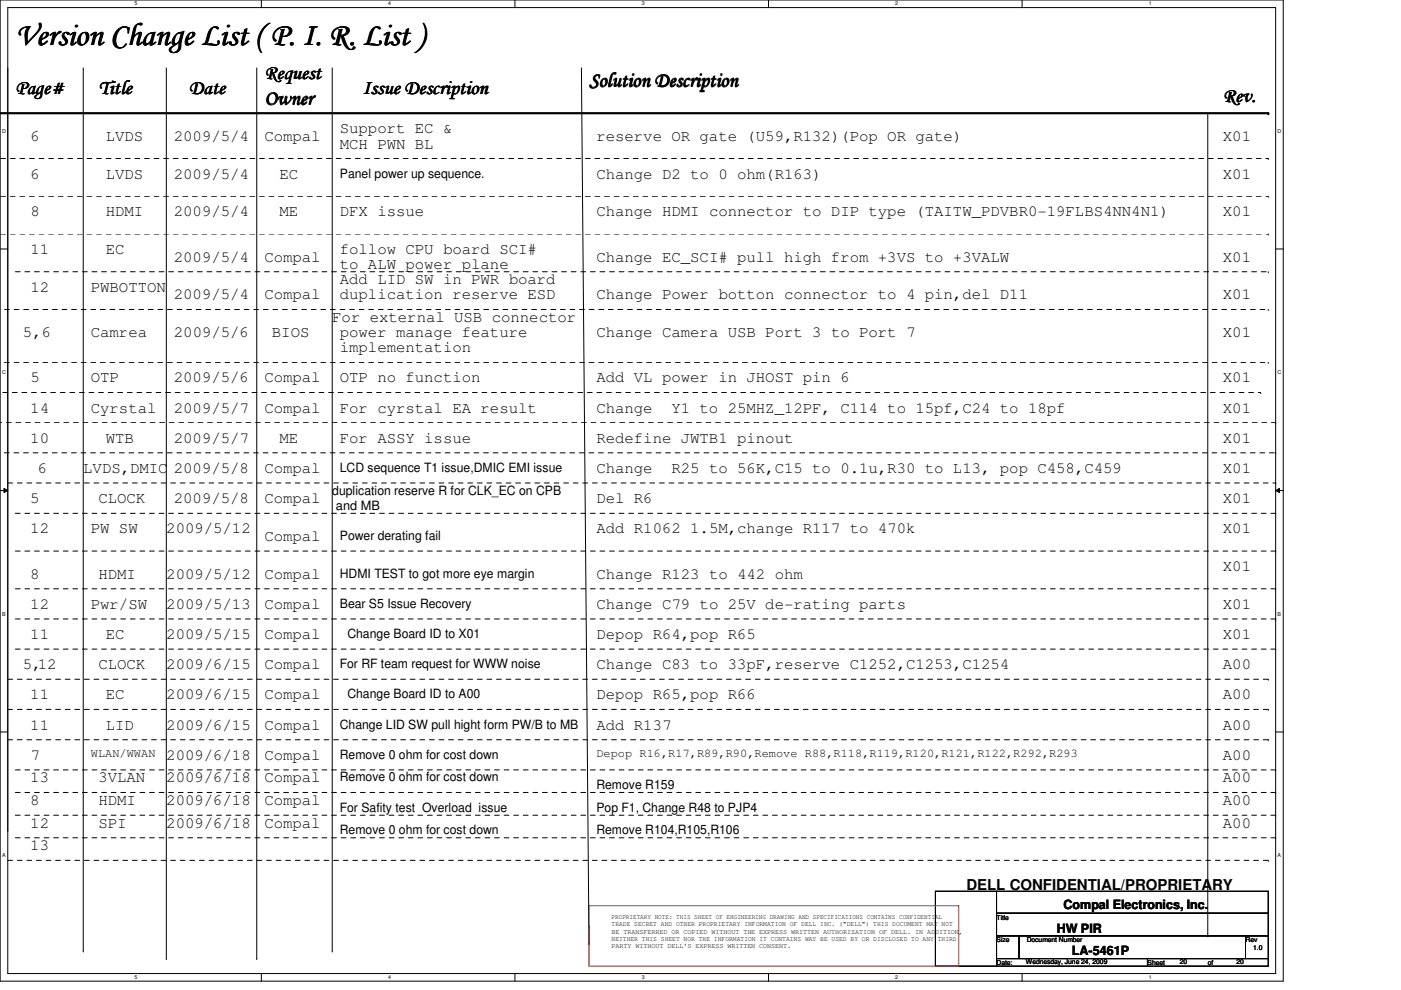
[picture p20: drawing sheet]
<svg xmlns="http://www.w3.org/2000/svg" width="297mm" height="210mm" viewBox="0 0 297 210" stroke-linecap="round" stroke-linejoin="round" font-family="sans-serif">
<defs><g id="words">
<text font-size="6.9" x="3.3" y="9.5">Version Change List ( P. I. R. List )</text>
<g font-size="4.3">
<text x="56.1" y="16.8">Request</text>
<text x="3.3" y="19.9">Page#</text>
<text x="20.9" y="20">Title</text>
<text x="40.1" y="19.9">Date</text>
<text x="56.1" y="22.1">Owner</text>
<text x="77" y="19.9">Issue Description</text>
<text x="125" y="18.3">Solution Description</text>
<text x="259.4" y="21.5">Rev.</text>
</g>
<g font-size="3.3">
<text x="6.4" y="29.9">6</text>
<text x="22.4" y="29.9">LVDS</text>
<text x="36.9" y="29.9">2009/5/4</text>
<text x="56" y="29.9">Compal</text>
<text x="72" y="28.3">Support EC &amp;</text>
<text x="126.4" y="29.9">reserve OR gate (U59,R132)(Pop OR gate)</text>
<text x="259.3" y="29.9">X01</text>
<text x="72" y="31.5">MCH PWN BL</text>
<text x="6.4" y="37.9">6</text>
<text x="22.4" y="37.9">LVDS</text>
<text x="36.9" y="37.9">2009/5/4</text>
<text x="59.3" y="37.9">EC</text>
<text x="126.4" y="37.9">Change D2 to 0 ohm(R163)</text>
<text x="259.3" y="37.9">X01</text>
<text x="6.4" y="45.9">8</text>
<text x="22.4" y="45.9">HDMI</text>
<text x="36.9" y="45.9">2009/5/4</text>
<text x="59.3" y="45.9">ME</text>
<text x="72" y="45.9">DFX issue</text>
<text x="126.4" y="45.9">Change HDMI connector to DIP type (TAITW_PDVBR0-19FLBS4NN4N1)</text>
<text x="259.3" y="45.9">X01</text>
<text x="6.4" y="53.9">11</text>
<text x="22.4" y="53.9">EC</text>
<text x="72" y="53.9">follow CPU board SCI#</text>
<text x="36.9" y="55.5">2009/5/4</text>
<text x="56" y="55.5">Compal</text>
<text x="72" y="57.1">to ALW power plane</text>
<text x="126.4" y="55.5">Change EC_SCI# pull high from +3VS to +3VALW</text>
<text x="259.3" y="55.5">X01</text>
<text x="6.4" y="61.9">12</text>
<text x="19.3" y="61.9">PWBOTTON</text>
<text x="36.9" y="63.5">2009/5/4</text>
<text x="56" y="63.5">Compal</text>
<text x="72" y="60.3">Add LID SW in PWR board</text>
<text x="72" y="63.5">duplication reserve ESD</text>
<text x="126.4" y="63.5">Change Power botton connector to 4 pin,del D11</text>
<text x="259.3" y="63.5">X01</text>
<text x="4.9" y="71.5">5,6</text>
<text x="19.3" y="71.5">Camrea</text>
<text x="36.9" y="71.5">2009/5/6</text>
<text x="57.7" y="71.5">BIOS</text>
<text x="70.4" y="68.3">For external USB connector</text>
<text x="72" y="71.5">power manage feature</text>
<text x="126.4" y="71.5">Change Camera USB Port 3 to Port 7</text>
<text x="259.3" y="71.5">X01</text>
<text x="72" y="74.7">implementation</text>
<text x="6.4" y="81.1">5</text>
<text x="19.3" y="81.1">OTP</text>
<text x="36.9" y="81.1">2009/5/6</text>
<text x="56" y="81.1">Compal</text>
<text x="72" y="81.1">OTP no function</text>
<text x="126.4" y="81.1">Add VL power in JHOST pin 6</text>
<text x="259.3" y="81.1">X01</text>
<text x="6.4" y="87.5">14</text>
<text x="19.3" y="87.5">Cyrstal</text>
<text x="36.9" y="87.5">2009/5/7</text>
<text x="56" y="87.5">Compal</text>
<text x="72" y="87.5">For cyrstal EA result</text>
<text x="126.4" y="87.5">Change</text>
<text x="142.4" y="87.5">Y1 to 25MHZ_12PF, C114 to 15pf,C24 to 18pf</text>
<text x="259.3" y="87.5">X01</text>
<text x="6.4" y="93.9">10</text>
<text x="22.4" y="93.9">WTB</text>
<text x="36.9" y="93.9">2009/5/7</text>
<text x="59.3" y="93.9">ME</text>
<text x="72" y="93.9">For ASSY issue</text>
<text x="126.4" y="93.9">Redefine JWTB1 pinout</text>
<text x="259.3" y="93.9">X01</text>
<text x="8" y="100.3">6</text>
<text x="17.6" y="100.3">LVDS,DMIC 2009/5/8</text>
<text x="56" y="100.3">Compal</text>
<text x="126.4" y="100.3">Change</text>
<text x="142.4" y="100.3">R25 to 56K,C15 to 0.1u,R30 to L13, pop C458,C459</text>
<text x="259.3" y="100.3">X01</text>
<text x="6.4" y="106.7">5</text>
<text x="20.9" y="106.7">CLOCK</text>
<text x="36.9" y="106.7">2009/5/8</text>
<text x="56" y="106.7">Compal</text>
<text x="126.4" y="106.7">Del R6</text>
<text x="259.3" y="106.7">X01</text>
<text x="6.4" y="113.1">12</text>
<text x="19.3" y="113.1">PW SW</text>
<text x="35.3" y="113.1">2009/5/12</text>
<text x="126.4" y="113.1">Add R1062 1.5M,change R117 to 470k</text>
<text x="259.3" y="113.1">X01</text>
<text x="56" y="114.7">Compal</text>
<text x="6.4" y="122.7">8</text>
<text x="20.9" y="122.7">HDMI</text>
<text x="35.3" y="122.7">2009/5/12</text>
<text x="56" y="122.7">Compal</text>
<text x="126.4" y="122.7">Change R123 to 442 ohm</text>
<text x="259.3" y="121.1">X01</text>
<text x="6.4" y="129.1">12</text>
<text x="19.3" y="129.1">Pwr/SW</text>
<text x="35.3" y="129.1">2009/5/13</text>
<text x="56" y="129.1">Compal</text>
<text x="126.4" y="129.1">Change C79 to 25V de-rating parts</text>
<text x="259.3" y="129.1">X01</text>
<text x="6.4" y="135.5">11</text>
<text x="22.4" y="135.5">EC</text>
<text x="35.3" y="135.5">2009/5/15</text>
<text x="56" y="135.5">Compal</text>
<text x="126.4" y="135.5">Depop R64,pop R65</text>
<text x="259.3" y="135.5">X01</text>
<text x="4.9" y="141.9">5,12</text>
<text x="20.9" y="141.9">CLOCK</text>
<text x="35.3" y="141.9">2009/6/15</text>
<text x="56" y="141.9">Compal</text>
<text x="126.4" y="141.9">Change C83 to 33pF,reserve C1252,C1253,C1254</text>
<text x="259.3" y="141.9">A00</text>
<text x="6.4" y="148.3">11</text>
<text x="22.4" y="148.3">EC</text>
<text x="35.3" y="148.3">2009/6/15</text>
<text x="56" y="148.3">Compal</text>
<text x="126.4" y="148.3">Depop R65,pop R66</text>
<text x="259.3" y="148.3">A00</text>
<text x="6.4" y="154.7">11</text>
<text x="22.4" y="154.7">LID</text>
<text x="35.3" y="154.7">2009/6/15</text>
<text x="56" y="154.7">Compal</text>
<text x="126.4" y="154.7">Add R137</text>
<text x="259.3" y="154.7">A00</text>
<text x="6.4" y="161.1">7</text>
<text x="35.3" y="161.1">2009/6/18</text>
<text x="56" y="161.1">Compal</text>
<text x="259.3" y="161.1">A00</text>
<text x="6.4" y="165.9">13</text>
<text x="20.9" y="165.9">3VLAN</text>
<text x="35.3" y="165.9">2009/6/18</text>
<text x="56" y="165.9">Compal</text>
<text x="259.3" y="165.9">A00</text>
<text x="6.4" y="170.7">8</text>
<text x="20.9" y="170.7">HDMI</text>
<text x="35.3" y="170.7">2009/6/18</text>
<text x="56" y="170.7">Compal</text>
<text x="259.3" y="170.7">A00</text>
<text x="6.4" y="175.5">12</text>
<text x="20.9" y="175.5">SPI</text>
<text x="35.3" y="175.5">2009/6/18</text>
<text x="56" y="175.5">Compal</text>
<text x="259.3" y="175.5">A00</text>
<text x="6.4" y="180.3">13</text>
</g>
<text font-size="3.2" x="204.9" y="188.6">DELL CONFIDENTIAL/PROPRIETARY</text>
<g font-size="2.7">
<text x="72" y="37.7">Panel power up sequence.</text>
<text x="72" y="100.1">LCD sequence T1 issue,DMIC EMI issue</text>
<text x="70.4" y="104.9">duplication reserve R for CLK_EC on CPB</text>
<text x="71.2" y="108.1">and MB</text>
<text x="72" y="114.5">Power derating fail</text>
<text x="72" y="122.5">HDMI TEST to got more eye margin</text>
<text x="72" y="128.9">Bear S5 Issue Recovery</text>
<text x="73.7" y="135.3">Change Board ID to X01</text>
<text x="72" y="141.7">For RF team request for WWW noise</text>
<text x="73.7" y="148.1">Change Board ID to A00</text>
<text x="72" y="154.5">Change LID SW pull hight form PW/B to MB</text>
<text x="72" y="160.9">Remove 0 ohm for cost down</text>
<text x="72" y="165.7">Remove 0 ohm for cost down</text>
<text x="126.4" y="167.3">Remove R159</text>
<text x="72" y="172.1">For Safity test Overload issue</text>
<text x="126.4" y="172.1">Pop F1, Change R48 to PJP4</text>
<text x="72" y="176.9">Remove 0 ohm for cost down</text>
<text x="126.4" y="176.9">Remove R104,R105,R106</text>
<text x="224.1" y="197.8">HW PIR</text>
<text x="225.5" y="192.8">Compal Electronics, Inc.</text>
<text x="227.3" y="202.6">LA-5461P</text>
</g>
<g font-size="2.5">
<text x="19.3" y="160.5">WLAN/WWAN</text>
<text x="126.4" y="160.5">Depop R16,R17,R89,R90,Remove R88,R118,R119,R120,R121,R122,R292,R293</text>
</g>
<g font-size="1.4">
<text x="129.7" y="194.8">PROPRIETARY NOTE: THIS SHEET OF ENGINEERING DRAWING AND SPECIFICATIONS CONTAINS CONFIDENTIAL</text>
<text x="129.7" y="196.4">TRADE SECRET AND OTHER PROPRIETARY INFORMATION OF DELL INC. (&quot;DELL&quot;) THIS DOCUMENT MAY NOT</text>
<text x="129.7" y="198">BE TRANSFERRED OR COPIED WITHOUT THE EXPRESS WRITTEN AUTHORIZATION OF DELL. IN ADDITION,</text>
<text x="211.3" y="195">Title</text>
<text x="129.7" y="199.5">NEITHER THIS SHEET NOR THE INFORMATION IT CONTAINS WAY BE USED BY OR DISCLOSED TO ANY THIRD</text>
<text x="129.7" y="201.1">PARTY WITHOUT DELL'S EXPRESS WRITTEN CONSENT.</text>
<text x="211.3" y="199.8">Size</text>
<text x="217.7" y="199.8">Document Number</text>
<text x="264.1" y="199.8">Rev</text>
<text x="265.7" y="201.4">1.0</text>
<text x="211.3" y="204.6">Date:</text>
<text x="217.5" y="204.4">Wednesday, June 24, 2009</text>
<text x="243.3" y="204.6">Sheet</text>
<text x="250.1" y="204.4">20</text>
<text x="256.1" y="204.6">of</text>
<text x="262.2" y="204.4">20</text>
</g>
<g font-size="1.1">
<text x="28.5" y="1.1">5</text>
<text x="82.3" y="1.1">4</text>
<text x="136.1" y="1.1">3</text>
<text x="189.8" y="1.1">2</text>
<text x="243.6" y="1.1">1</text>
<text x=".5" y="28.2">D</text>
<text x="270.9" y="28.2">D</text>
<text x=".5" y="79.3">C</text>
<text x="270.9" y="79.3">C</text>
<text x=".5" y="130.6">B</text>
<text x="270.9" y="130.6">B</text>
<text x=".5" y="181.7">A</text>
<text x="270.9" y="181.7">A</text>
<text x="28.5" y="207.6">5</text>
<text x="82.3" y="207.6">4</text>
<text x="136.1" y="207.6">3</text>
<text x="189.8" y="207.6">2</text>
<text x="243.6" y="207.6">1</text>
</g>
</g></defs>
<path d="M0 0h272.1v208h-272.1zM1.6 1.6h268.9v204.8h-268.9z" fill="none" stroke="#000" stroke-width=".21"/>
<g fill="#fff">
<path d="M28.5 .2h.6v1.2h-.6z"/>
<path d="M28.5 206.6h.6v1.2h-.6z"/>
</g>
<path d="M55.4 0v1.6M55.4 206.4v1.6" fill="none" stroke="#000" stroke-width=".21"/>
<g fill="#fff">
<path d="M82.3 .2h.6v1.2h-.6z"/>
<path d="M82.3 206.6h.6v1.2h-.6z"/>
</g>
<path d="M109.2 0v1.6M109.2 206.4v1.6" fill="none" stroke="#000" stroke-width=".21"/>
<g fill="#fff">
<path d="M136.1 .2h.5v1.2h-.5z"/>
<path d="M136.1 206.6h.5v1.2h-.5z"/>
</g>
<path d="M162.9 0v1.6M162.9 206.4v1.6" fill="none" stroke="#000" stroke-width=".21"/>
<g fill="#fff">
<path d="M189.8 .2h.6v1.2h-.6z"/>
<path d="M189.8 206.6h.6v1.2h-.6z"/>
</g>
<path d="M216.7 0v1.6M216.7 206.4v1.6" fill="none" stroke="#000" stroke-width=".21"/>
<g fill="#fff">
<path d="M243.6 .2h.6v1.2h-.6z"/>
<path d="M243.6 206.6h.6v1.2h-.6z"/>
<path d="M.5 27.2h.7v1.2h-.7z"/>
<path d="M270.9 27.2h.7v1.2h-.7z"/>
<path d="M.5 78.4h.7v1.1h-.7z"/>
<path d="M270.9 78.4h.7v1.1h-.7z"/>
</g>
<path d="M0 52.8h1.6M270.5 52.8h1.6" fill="none" stroke="#000" stroke-width=".21"/>
<g fill="#fff">
<path d="M.5 129.6h.7v1.2h-.7z"/>
<path d="M270.9 129.6h.7v1.2h-.7z"/>
</g>
<path d="M0 104h1.6M.8 103.5l.8 .5-.8 .4zM270.5 104l.8-.5v.9zM270.5 104h1.6" fill="none" stroke="#000" stroke-width=".21"/>
<path d="M.8 103.5l.8 .5-.8 .4zM270.5 104l.8-.5v.9z" fill="#000"/>
<g fill="#fff">
<path d="M.5 180.8h.7v1.1h-.7z"/>
<path d="M270.9 180.8h.7v1.1h-.7z"/>
</g>
<g fill="none" stroke="#000" stroke-width=".21">
<path d="M1.6 14.4v161.6M17.6 14.4v187.2M35.3 14.4v188.8M54.4 14.4v188.8M70.4 14.4v187.2M123.3 14.4l1.6 185.6M256.1 24v174.4M0 155.2h1.6M270.5 155.2h1.6M1.6 176h.1M198.3 189h13v15.9h-13zM211.3 189h57.6v4.6h-57.6z"/>
<path d="M211.3 193.6h57.6v4.8h-57.6zM211.3 198.4h4.8v4.8h-4.8zM216.1 198.4h48v4.8h-48zM256.1 198.4h.1M264.1 198.4h4.8v4.8h-4.8zM17.6 201.6h.1M35.3 203.2h.1M54.4 203.2h.1M70.4 201.6h.1M124.9 200h.1M211.3 203.2h32v1.7h-32zM243.3 203.2h25.6v1.7h-25.6z"/>
</g>
<path d="M124.9 192h78.4v12.9h-78.4z" fill="none" stroke="#f00" stroke-width=".21"/>
<g fill="none" stroke="#000" stroke-width=".21" stroke-dasharray="1 1 1 1 1 1 1 1">
<path d="M0 33.6h268.9M268.9 33.6h.1M0 41.6h268.9M0 49.6h268.9M3.3 57.6h265.6M268.9 41.6h.1M268.9 49.6h.1M268.9 57.6h.1M0 65.6h268.9M0 76.8h268.9M268.9 65.6h.1M268.9 76.8h.1"/>
<path d="M0 83.2h267.3M0 89.6h270.5M0 96h270.5M267.3 83.2h.1M270.5 89.6h.1M270.5 96h.1M1.6 102.4h268.9M3.3 108.8h267.2M3.3 116.8h267.2M270.5 102.4h.1M270.5 108.8h.1M270.5 116.8h.1"/>
<path d="M3.3 124.8h267.2M3.3 131.2h267.2M3.3 137.6h267.2M270.5 124.8h.1M270.5 131.2h.1M270.5 137.6h.1M1.6 144h267.3M1.6 150.4h267.3M1.6 156.8h267.3M268.9 144h.1M268.9 150.4h.1M268.9 156.8h.1"/>
<path d="M3.3 163.2h267.2M3.3 168h267.2M3.3 172.8h267.2M3.3 177.6h267.2M270.5 163.2h.1M270.5 168h.1M270.5 172.8h.1M270.5 177.6h.1M1.6 182.4h267.3M268.9 182.4h.1"/>
</g>
<path d="M0 24h268.9" fill="none" stroke="#000" stroke-width=".47"/>
<circle cx="268.9" cy="24" r=".23" fill="#000"/>
<use href="#words"/>
</svg>
